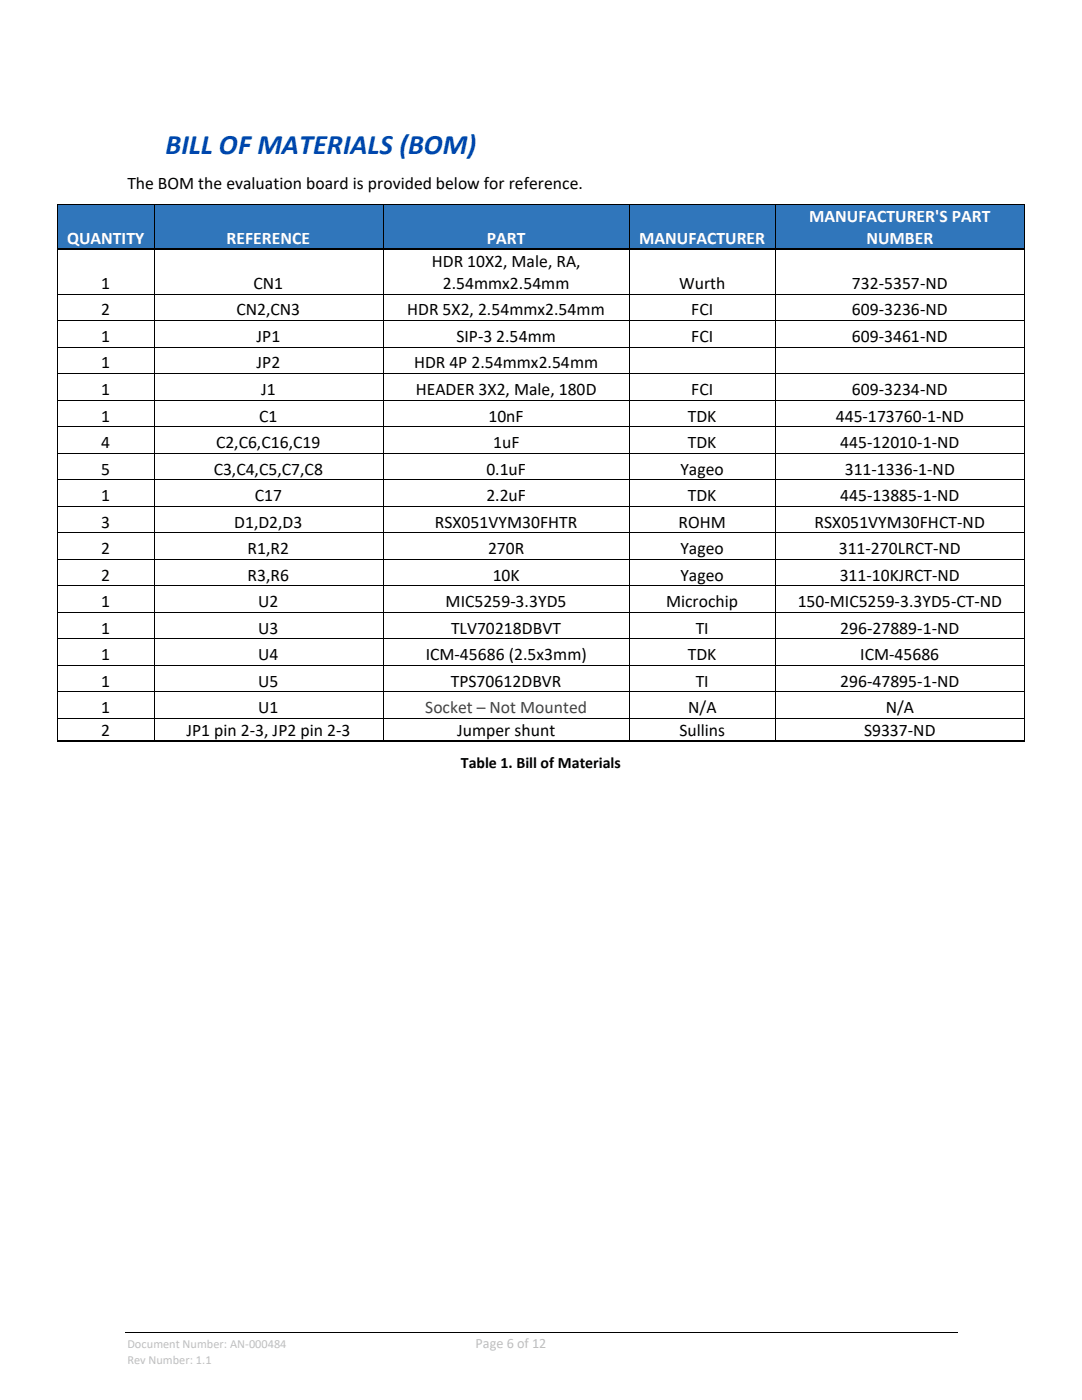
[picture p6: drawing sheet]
<svg xmlns="http://www.w3.org/2000/svg" width="216mm" height="279mm" viewBox="0 0 216 279" stroke-linecap="round" stroke-linejoin="round" font-family="sans-serif">
<defs><g id="words">
<text font-size="5.6" fill="#0046ad" x="33" y="30.8">BILL OF MATERIALS (BOM)</text>
<g font-size="3.5">
<text x="25.4" y="37.8">The BOM the evaluation board is provided below for reference.</text>
<text x="86.2" y="53.3">HDR 10X2, Male, RA,</text>
<text x="20.2" y="57.7">1</text>
<text x="50.6" y="57.7">CN1</text>
<text x="88.4" y="57.7">2.54mmx2.54mm</text>
<text x="135.5" y="57.7">Wurth</text>
<text x="170" y="57.7">732-5357-ND</text>
<text x="20.2" y="63">2</text>
<text x="47.2" y="63">CN2,CN3</text>
<text x="81.3" y="63">HDR 5X2, 2.54mmx2.54mm</text>
<text x="137.9" y="63">FCI</text>
<text x="170" y="63">609-3236-ND</text>
<text x="20.2" y="68.2">1</text>
<text x="51.2" y="68.2">JP1</text>
<text x="91.1" y="68.2">SIP-3 2.54mm</text>
<text x="137.9" y="68.2">FCI</text>
<text x="170" y="68.2">609-3461-ND</text>
<text x="20.2" y="73.5">1</text>
<text x="51.2" y="73.5">JP2</text>
<text x="82.6" y="73.5">HDR 4P 2.54mmx2.54mm</text>
<text x="20.2" y="78.8">1</text>
<text x="52.1" y="78.8">J1</text>
<text x="82.9" y="78.8">HEADER 3X2, Male, 180D</text>
<text x="137.9" y="78.8">FCI</text>
<text x="170" y="78.8">609-3234-ND</text>
<text x="20.2" y="84.1">1</text>
<text x="20.2" y="89.4">4</text>
<text x="43.1" y="89.4">C2,C6,C16,C19</text>
<text x="51.7" y="84.1">C1</text>
<text x="97.5" y="84.1">10nF</text>
<text x="98.4" y="89.4">1uF</text>
<text x="137.3" y="84.1">TDK</text>
<text x="137.3" y="89.4">TDK</text>
<text x="166.8" y="84.1">445-173760-1-ND</text>
<text x="167.7" y="89.4">445-12010-1-ND</text>
<text x="20.2" y="94.7">5</text>
<text x="42.6" y="94.7">C3,C4,C5,C7,C8</text>
<text x="97" y="94.7">0.1uF</text>
<text x="135.8" y="94.7">Yageo</text>
<text x="168.6" y="94.7">311-1336-1-ND</text>
<text x="20.2" y="100">1</text>
<text x="50.8" y="100">C17</text>
<text x="97" y="100">2.2uF</text>
<text x="137.3" y="100">TDK</text>
<text x="167.7" y="100">445-13885-1-ND</text>
<text x="20.2" y="105.3">3</text>
<text x="46.7" y="105.3">D1,D2,D3</text>
<text x="86.8" y="105.3">RSX051VYM30FHTR</text>
<text x="135.4" y="105.3">ROHM</text>
<text x="162.6" y="105.3">RSX051VYM30FHCT-ND</text>
<text x="20.2" y="110.6">2</text>
<text x="49.4" y="110.6">R1,R2</text>
<text x="97.4" y="110.6">270R</text>
<text x="135.8" y="110.6">Yageo</text>
<text x="167.4" y="110.6">311-270LRCT-ND</text>
<text x="20.2" y="115.9">2</text>
<text x="49.4" y="115.9">R3,R6</text>
<text x="98.3" y="115.9">10K</text>
<text x="135.8" y="115.9">Yageo</text>
<text x="167.5" y="115.9">311-10KJRCT-ND</text>
<text x="20.2" y="121.2">1</text>
<text x="51.5" y="121.2">U2</text>
<text x="88.9" y="121.2">MIC5259-3.3YD5</text>
<text x="132.9" y="121.2">Microchip</text>
<text x="159.2" y="121.2">150-MIC5259-3.3YD5-CT-ND</text>
<text x="20.2" y="126.5">1</text>
<text x="20.2" y="131.8">1</text>
<text x="51.5" y="126.5">U3</text>
<text x="51.5" y="131.8">U4</text>
<text x="84.9" y="131.8">ICM-45686 (2.5x3mm)</text>
<text x="90" y="126.5">TLV70218DBVT</text>
<text x="137.3" y="131.8">TDK</text>
<text x="138.8" y="126.5">TI</text>
<text x="167.7" y="126.5">296-27889-1-ND</text>
<text x="171.7" y="131.8">ICM-45686</text>
<text x="20.2" y="137.1">1</text>
<text x="51.5" y="137.1">U5</text>
<text x="90" y="137.1">TPS70612DBVR</text>
<text x="138.8" y="137.1">TI</text>
<text x="167.7" y="137.1">296-47895-1-ND</text>
<text x="20.2" y="142.3">1</text>
<text x="51.5" y="142.3">U1</text>
<text x="137.3" y="142.3">N/A</text>
<text x="176.7" y="142.3">N/A</text>
<text x="20.2" y="146.8">2</text>
<text x="37.2" y="146.8">JP1 pin 2-3, JP2 pin 2-3</text>
<text x="91.2" y="146.8">Jumper shunt</text>
<text x="135.6" y="146.8">Sullins</text>
<text x="172.4" y="146.8">S9337-ND</text>
</g>
<g font-size="3.5" fill="#fff">
<text x="161.5" y="44.4">MANUFACTURER'S PART</text>
<text x="13.4" y="48.7">QUANTITY</text>
<text x="45.2" y="48.7">REFERENCE</text>
<text x="97.1" y="48.7">PART</text>
<text x="127.5" y="48.7">MANUFACTURER</text>
<text x="172.9" y="48.7">NUMBER</text>
</g>
<text font-size="3.5" fill="#444" x="84.9" y="142.3">Socket – Not Mounted</text>
<text font-size="3.2" x="92" y="153.3">Table 1. Bill of Materials</text>
<text font-size="2.8" fill="#bfbfbf" x="94.9" y="269.1">Page 6 of 12</text>
<g font-size="2.5" fill="#bfbfbf">
<text x="25.4" y="269.1">Document Number: AN-000484</text>
<text x="25.4" y="272.2">Rev Number: 1.1</text>
</g>
</g></defs>
<path d="M24.9 266h166.2" fill="none" stroke="#000" stroke-width=".2"/>
<g fill="#3076bb">
<path d="M11.6 41h19.1v8.6h-19.1z" fill-rule="evenodd"/>
<path d="M13.4 45.3h15.4v4.3h-15.4z" fill-rule="evenodd"/>
<path d="M30.7 41h45.6v8.6h-45.6z" fill-rule="evenodd"/>
<path d="M32.6 45.3h41.9v4.3h-41.9z" fill-rule="evenodd"/>
<path d="M76.4 41h49.1v8.6h-49.1z" fill-rule="evenodd"/>
<path d="M78.3 45.3h45.4v4.3h-45.4z" fill-rule="evenodd"/>
<path d="M125.6 41h29v8.6h-29z" fill-rule="evenodd"/>
<path d="M127.5 45.3h25.3v4.3h-25.3z" fill-rule="evenodd"/>
<path d="M154.7 41h49.7v8.6h-49.7z" fill-rule="evenodd"/>
<path d="M156.6 41h46v4.3h-46z" fill-rule="evenodd"/>
<path d="M156.6 45.3h46v4.3h-46z" fill-rule="evenodd"/>
</g>
<g fill="#000">
<path d="M11.4 40.8h.2v.2h-.2z" fill-rule="evenodd"/>
<path d="M11.4 40.8h.2v.2h-.2z" fill-rule="evenodd"/>
<path d="M11.4 49.6h.2v.4h-.2z" fill-rule="evenodd"/>
<path d="M11.4 58.6h.2v.2h-.2z" fill-rule="evenodd"/>
<path d="M30.7 40.8h.1v.2h-.1z" fill-rule="evenodd"/>
<path d="M30.7 49.6h.3v.4h-.3z" fill-rule="evenodd"/>
<path d="M30.7 58.6h.1v.2h-.1z" fill-rule="evenodd"/>
<path d="M76.3 40.8h.2v.2h-.2z" fill-rule="evenodd"/>
<path d="M76.3 49.6h.4v.4h-.4z" fill-rule="evenodd"/>
<path d="M76.3 58.6h.2v.2h-.2z" fill-rule="evenodd"/>
<path d="M125.6 40.8h.2v.2h-.2z" fill-rule="evenodd"/>
<path d="M125.6 49.6h.3v.4h-.3z" fill-rule="evenodd"/>
<path d="M125.6 58.6h.2v.2h-.2z" fill-rule="evenodd"/>
<path d="M154.6 40.8h.2v.2h-.2z" fill-rule="evenodd"/>
<path d="M154.6 49.6h.4v.4h-.4z" fill-rule="evenodd"/>
<path d="M154.6 58.6h.2v.2h-.2z" fill-rule="evenodd"/>
<path d="M204.4 40.8h.2v.2h-.2z" fill-rule="evenodd"/>
<path d="M204.4 40.8h.2v.2h-.2z" fill-rule="evenodd"/>
<path d="M204.4 49.6h.2v.4h-.2z" fill-rule="evenodd"/>
<path d="M204.4 58.6h.2v.2h-.2z" fill-rule="evenodd"/>
<path d="M11.4 63.9h.2v.2h-.2z" fill-rule="evenodd"/>
<path d="M11.4 69.2h.2v.1h-.2z" fill-rule="evenodd"/>
<path d="M11.4 74.5h.2v.1h-.2z" fill-rule="evenodd"/>
<path d="M11.4 79.8h.2v.1h-.2z" fill-rule="evenodd"/>
<path d="M30.7 63.9h.1v.2h-.1z" fill-rule="evenodd"/>
<path d="M30.7 69.2h.1v.1h-.1z" fill-rule="evenodd"/>
<path d="M30.7 74.5h.1v.1h-.1z" fill-rule="evenodd"/>
<path d="M30.7 79.8h.1v.1h-.1z" fill-rule="evenodd"/>
<path d="M76.3 63.9h.2v.2h-.2z" fill-rule="evenodd"/>
<path d="M76.3 69.2h.2v.1h-.2z" fill-rule="evenodd"/>
<path d="M76.3 74.5h.2v.1h-.2z" fill-rule="evenodd"/>
<path d="M76.3 79.8h.2v.1h-.2z" fill-rule="evenodd"/>
<path d="M125.6 63.9h.2v.2h-.2z" fill-rule="evenodd"/>
<path d="M125.6 69.2h.2v.1h-.2z" fill-rule="evenodd"/>
<path d="M125.6 74.5h.2v.1h-.2z" fill-rule="evenodd"/>
<path d="M125.6 79.8h.2v.1h-.2z" fill-rule="evenodd"/>
<path d="M154.6 63.9h.2v.2h-.2z" fill-rule="evenodd"/>
<path d="M154.6 69.2h.2v.1h-.2z" fill-rule="evenodd"/>
<path d="M154.6 74.5h.2v.1h-.2z" fill-rule="evenodd"/>
<path d="M154.6 79.8h.2v.1h-.2z" fill-rule="evenodd"/>
<path d="M204.4 63.9h.2v.2h-.2z" fill-rule="evenodd"/>
<path d="M204.4 69.2h.2v.1h-.2z" fill-rule="evenodd"/>
<path d="M204.4 74.5h.2v.1h-.2z" fill-rule="evenodd"/>
<path d="M204.4 79.8h.2v.1h-.2z" fill-rule="evenodd"/>
<path d="M11.4 85.1h.2v.1h-.2z" fill-rule="evenodd"/>
<path d="M11.4 90.4h.2v.1h-.2z" fill-rule="evenodd"/>
<path d="M11.4 95.6h.2v.2h-.2z" fill-rule="evenodd"/>
<path d="M30.7 85.1h.1v.1h-.1z" fill-rule="evenodd"/>
<path d="M30.7 90.4h.1v.1h-.1z" fill-rule="evenodd"/>
<path d="M30.7 95.6h.1v.2h-.1z" fill-rule="evenodd"/>
<path d="M76.3 85.1h.2v.1h-.2z" fill-rule="evenodd"/>
<path d="M76.3 90.4h.2v.1h-.2z" fill-rule="evenodd"/>
<path d="M76.3 95.6h.2v.2h-.2z" fill-rule="evenodd"/>
<path d="M125.6 85.1h.2v.1h-.2z" fill-rule="evenodd"/>
<path d="M125.6 90.4h.2v.1h-.2z" fill-rule="evenodd"/>
<path d="M125.6 95.6h.2v.2h-.2z" fill-rule="evenodd"/>
<path d="M154.6 85.1h.2v.1h-.2z" fill-rule="evenodd"/>
<path d="M154.6 90.4h.2v.1h-.2z" fill-rule="evenodd"/>
<path d="M154.6 95.6h.2v.2h-.2z" fill-rule="evenodd"/>
<path d="M204.4 85.1h.2v.1h-.2z" fill-rule="evenodd"/>
<path d="M204.4 90.4h.2v.1h-.2z" fill-rule="evenodd"/>
<path d="M204.4 95.6h.2v.2h-.2z" fill-rule="evenodd"/>
<path d="M11.4 100.9h.2v.2h-.2z" fill-rule="evenodd"/>
<path d="M11.4 106.2h.2v.2h-.2z" fill-rule="evenodd"/>
<path d="M11.4 111.5h.2v.2h-.2z" fill-rule="evenodd"/>
<path d="M11.4 116.8h.2v.2h-.2z" fill-rule="evenodd"/>
<path d="M30.7 100.9h.1v.2h-.1z" fill-rule="evenodd"/>
<path d="M30.7 106.2h.1v.2h-.1z" fill-rule="evenodd"/>
<path d="M30.7 111.5h.1v.2h-.1z" fill-rule="evenodd"/>
<path d="M30.7 116.8h.1v.2h-.1z" fill-rule="evenodd"/>
<path d="M76.3 100.9h.2v.2h-.2z" fill-rule="evenodd"/>
<path d="M76.3 106.2h.2v.2h-.2z" fill-rule="evenodd"/>
<path d="M76.3 111.5h.2v.2h-.2z" fill-rule="evenodd"/>
<path d="M76.3 116.8h.2v.2h-.2z" fill-rule="evenodd"/>
<path d="M125.6 100.9h.2v.2h-.2z" fill-rule="evenodd"/>
<path d="M125.6 106.2h.2v.2h-.2z" fill-rule="evenodd"/>
<path d="M125.6 111.5h.2v.2h-.2z" fill-rule="evenodd"/>
<path d="M125.6 116.8h.2v.2h-.2z" fill-rule="evenodd"/>
<path d="M154.6 100.9h.2v.2h-.2z" fill-rule="evenodd"/>
<path d="M154.6 106.2h.2v.2h-.2z" fill-rule="evenodd"/>
<path d="M154.6 111.5h.2v.2h-.2z" fill-rule="evenodd"/>
<path d="M154.6 116.8h.2v.2h-.2z" fill-rule="evenodd"/>
<path d="M204.4 100.9h.2v.2h-.2z" fill-rule="evenodd"/>
<path d="M204.4 106.2h.2v.2h-.2z" fill-rule="evenodd"/>
<path d="M204.4 111.5h.2v.2h-.2z" fill-rule="evenodd"/>
<path d="M204.4 116.8h.2v.2h-.2z" fill-rule="evenodd"/>
<path d="M11.4 122.1h.2v.2h-.2z" fill-rule="evenodd"/>
<path d="M11.4 127.4h.2v.2h-.2z" fill-rule="evenodd"/>
<path d="M11.4 132.7h.2v.2h-.2z" fill-rule="evenodd"/>
<path d="M11.4 138h.2v.2h-.2z" fill-rule="evenodd"/>
<path d="M30.7 122.1h.1v.2h-.1z" fill-rule="evenodd"/>
<path d="M30.7 127.4h.1v.2h-.1z" fill-rule="evenodd"/>
<path d="M30.7 132.7h.1v.2h-.1z" fill-rule="evenodd"/>
<path d="M30.7 138h.1v.2h-.1z" fill-rule="evenodd"/>
<path d="M76.3 122.1h.2v.2h-.2z" fill-rule="evenodd"/>
<path d="M76.3 127.4h.2v.2h-.2z" fill-rule="evenodd"/>
<path d="M76.3 132.7h.2v.2h-.2z" fill-rule="evenodd"/>
<path d="M76.3 138h.2v.2h-.2z" fill-rule="evenodd"/>
<path d="M125.6 122.1h.2v.2h-.2z" fill-rule="evenodd"/>
<path d="M125.6 127.4h.2v.2h-.2z" fill-rule="evenodd"/>
<path d="M125.6 132.7h.2v.2h-.2z" fill-rule="evenodd"/>
<path d="M125.6 138h.2v.2h-.2z" fill-rule="evenodd"/>
<path d="M154.6 122.1h.2v.2h-.2z" fill-rule="evenodd"/>
<path d="M154.6 127.4h.2v.2h-.2z" fill-rule="evenodd"/>
<path d="M154.6 132.7h.2v.2h-.2z" fill-rule="evenodd"/>
<path d="M154.6 138h.2v.2h-.2z" fill-rule="evenodd"/>
<path d="M204.4 122.1h.2v.2h-.2z" fill-rule="evenodd"/>
<path d="M204.4 127.4h.2v.2h-.2z" fill-rule="evenodd"/>
<path d="M204.4 132.7h.2v.2h-.2z" fill-rule="evenodd"/>
<path d="M204.4 138h.2v.2h-.2z" fill-rule="evenodd"/>
<path d="M11.4 143.3h.2v.2h-.2z" fill-rule="evenodd"/>
<path d="M30.7 143.3h.1v.2h-.1z" fill-rule="evenodd"/>
<path d="M30.7 147.8h.3v.3h-.3z" fill-rule="evenodd"/>
<path d="M76.3 143.3h.2v.2h-.2z" fill-rule="evenodd"/>
<path d="M76.3 147.8h.4v.3h-.4z" fill-rule="evenodd"/>
<path d="M125.6 143.3h.2v.2h-.2z" fill-rule="evenodd"/>
<path d="M125.6 147.8h.3v.3h-.3z" fill-rule="evenodd"/>
<path d="M154.6 143.3h.2v.2h-.2z" fill-rule="evenodd"/>
<path d="M154.6 147.8h.4v.3h-.4z" fill-rule="evenodd"/>
<path d="M204.4 143.3h.2v.2h-.2z" fill-rule="evenodd"/>
<path d="M204.4 147.8h.2v.3h-.2z" fill-rule="evenodd"/>
</g>
<g fill="none" stroke="#000" stroke-width=".2">
<path d="M11.5 41v8.6M11.5 50v8.6M11.5 58.8v5.1M11.6 40.9h19.1M11.6 58.7h19.1M30.7 41v8.6M30.7 50v8.6M30.7 58.8v5.1M30.8 40.9h45.5M30.8 58.7h45.5M76.4 41v8.6M76.4 50v8.6"/>
<path d="M76.4 58.8v5.1M76.5 40.9h49.1M76.5 58.7h49.1M125.7 41v8.6M125.7 50v8.6M125.7 58.8v5.1M125.8 40.9h28.8M125.8 58.7h28.8M154.7 41v8.6M154.7 50v8.6M154.7 58.8v5.1M154.8 40.9h49.6"/>
<path d="M154.8 58.7h49.6M204.5 41v8.6M204.5 50v8.6M204.5 58.8v5.1M11.5 64.1v5.1M11.5 69.3v5.2M11.5 74.6v5.2M11.5 79.9v5.2M11.6 64h19.1M11.6 69.3h19.1M11.6 74.6h19.1M11.6 79.8h19.1"/>
<path d="M30.7 64.1v5.1M30.7 69.3v5.2M30.7 74.6v5.2M30.7 79.9v5.2M30.8 64h45.5M30.8 69.3h45.5M30.8 74.6h45.5M30.8 79.8h45.5M76.4 64.1v5.1M76.4 69.3v5.2M76.4 74.6v5.2M76.4 79.9v5.2"/>
<path d="M76.5 64h49.1M76.5 69.3h49.1M76.5 74.6h49.1M76.5 79.8h49.1M125.7 64.1v5.1M125.7 69.3v5.2M125.7 74.6v5.2M125.7 79.9v5.2M125.8 64h28.8M125.8 69.3h28.8M125.8 74.6h28.8M125.8 79.8h28.8"/>
<path d="M154.7 64.1v5.1M154.7 69.3v5.2M154.7 74.6v5.2M154.7 79.9v5.2M154.8 64h49.6M154.8 69.3h49.6M154.8 74.6h49.6M154.8 79.8h49.6M204.5 64.1v5.1M204.5 69.3v5.2M204.5 74.6v5.2M204.5 79.9v5.2"/>
<path d="M11.5 85.2v5.2M11.5 90.5v5.1M11.5 95.8v5.1M11.6 85.1h19.1M11.6 90.4h19.1M11.6 95.7h19.1M30.7 85.2v5.2M30.7 90.5v5.1M30.7 95.8v5.1M30.8 85.1h45.5M30.8 90.4h45.5M30.8 95.7h45.5"/>
<path d="M76.4 85.2v5.2M76.4 90.5v5.1M76.4 95.8v5.1M76.5 85.1h49.1M76.5 90.4h49.1M76.5 95.7h49.1M125.7 85.2v5.2M125.7 90.5v5.1M125.7 95.8v5.1M125.8 85.1h28.8M125.8 90.4h28.8M125.8 95.7h28.8"/>
<path d="M154.7 85.2v5.2M154.7 90.5v5.1M154.7 95.8v5.1M154.8 85.1h49.6M154.8 90.4h49.6M154.8 95.7h49.6M204.5 85.2v5.2M204.5 90.5v5.1M204.5 95.8v5.1M11.5 101.1v5.1M11.5 106.4v5.1M11.5 111.7v5.1"/>
<path d="M11.5 117v5.1M11.6 101h19.1M11.6 106.3h19.1M11.6 111.6h19.1M11.6 116.9h19.1M30.7 101.1v5.1M30.7 106.4v5.1M30.7 111.7v5.1M30.7 117v5.1M30.8 101h45.5M30.8 106.3h45.5M30.8 111.6h45.5"/>
<path d="M30.8 116.9h45.5M76.4 101.1v5.1M76.4 106.4v5.1M76.4 111.7v5.1M76.4 117v5.1M76.5 101h49.1M76.5 106.3h49.1M76.5 111.6h49.1M76.5 116.9h49.1M125.7 101.1v5.1M125.7 106.4v5.1M125.7 111.7v5.1"/>
<path d="M125.7 117v5.1M125.8 101h28.8M125.8 106.3h28.8M125.8 111.6h28.8M125.8 116.9h28.8M154.7 101.1v5.1M154.7 106.4v5.1M154.7 111.7v5.1M154.7 117v5.1M154.8 101h49.6M154.8 106.3h49.6M154.8 111.6h49.6"/>
<path d="M154.8 116.9h49.6M204.5 101.1v5.1M204.5 106.4v5.1M204.5 111.7v5.1M204.5 117v5.1M11.5 122.3v5.1M11.5 127.6v5.1M11.5 132.9v5.1M11.5 138.2v5.1M11.6 122.2h19.1M11.6 127.5h19.1M11.6 132.8h19.1"/>
<path d="M11.6 138.1h19.1M30.7 122.3v5.1M30.7 127.6v5.1M30.7 132.9v5.1M30.7 138.2v5.1M30.8 122.2h45.5M30.8 127.5h45.5M30.8 132.8h45.5M30.8 138.1h45.5M76.4 122.3v5.1M76.4 127.6v5.1M76.4 132.9v5.1"/>
<path d="M76.4 138.2v5.1M76.5 122.2h49.1M76.5 127.5h49.1M76.5 132.8h49.1M76.5 138.1h49.1M125.7 122.3v5.1M125.7 127.6v5.1M125.7 132.9v5.1M125.7 138.2v5.1M125.8 122.2h28.8M125.8 127.5h28.8M125.8 132.8h28.8"/>
<path d="M125.8 138.1h28.8M154.7 122.3v5.1M154.7 127.6v5.1M154.7 132.9v5.1M154.7 138.2v5.1M154.8 122.2h49.6M154.8 127.5h49.6M154.8 132.8h49.6M154.8 138.1h49.6M204.5 122.3v5.1M204.5 127.6v5.1M204.5 132.9v5.1"/>
<path d="M204.5 138.2v5.1M11.5 143.5v4.3M11.6 143.4h19.1M30.7 143.5v4.3M30.8 143.4h45.5M76.4 143.5v4.3M76.5 143.4h49.1M125.7 143.5v4.3M125.8 143.4h28.8M154.7 143.5v4.3M154.8 143.4h49.6M204.5 143.5v4.3"/>
</g>
<path d="M11.6 49.8h19.1M31 49.8h45.3M76.7 49.8h48.9M125.9 49.8h28.7M155 49.8h49.4M11.4 147.9h19.3M31 147.9h45.3M76.7 147.9h48.9M125.9 147.9h28.7M155 147.9h49.4" fill="none" stroke="#000" stroke-width=".34"/>
<use href="#words"/>
</svg>
